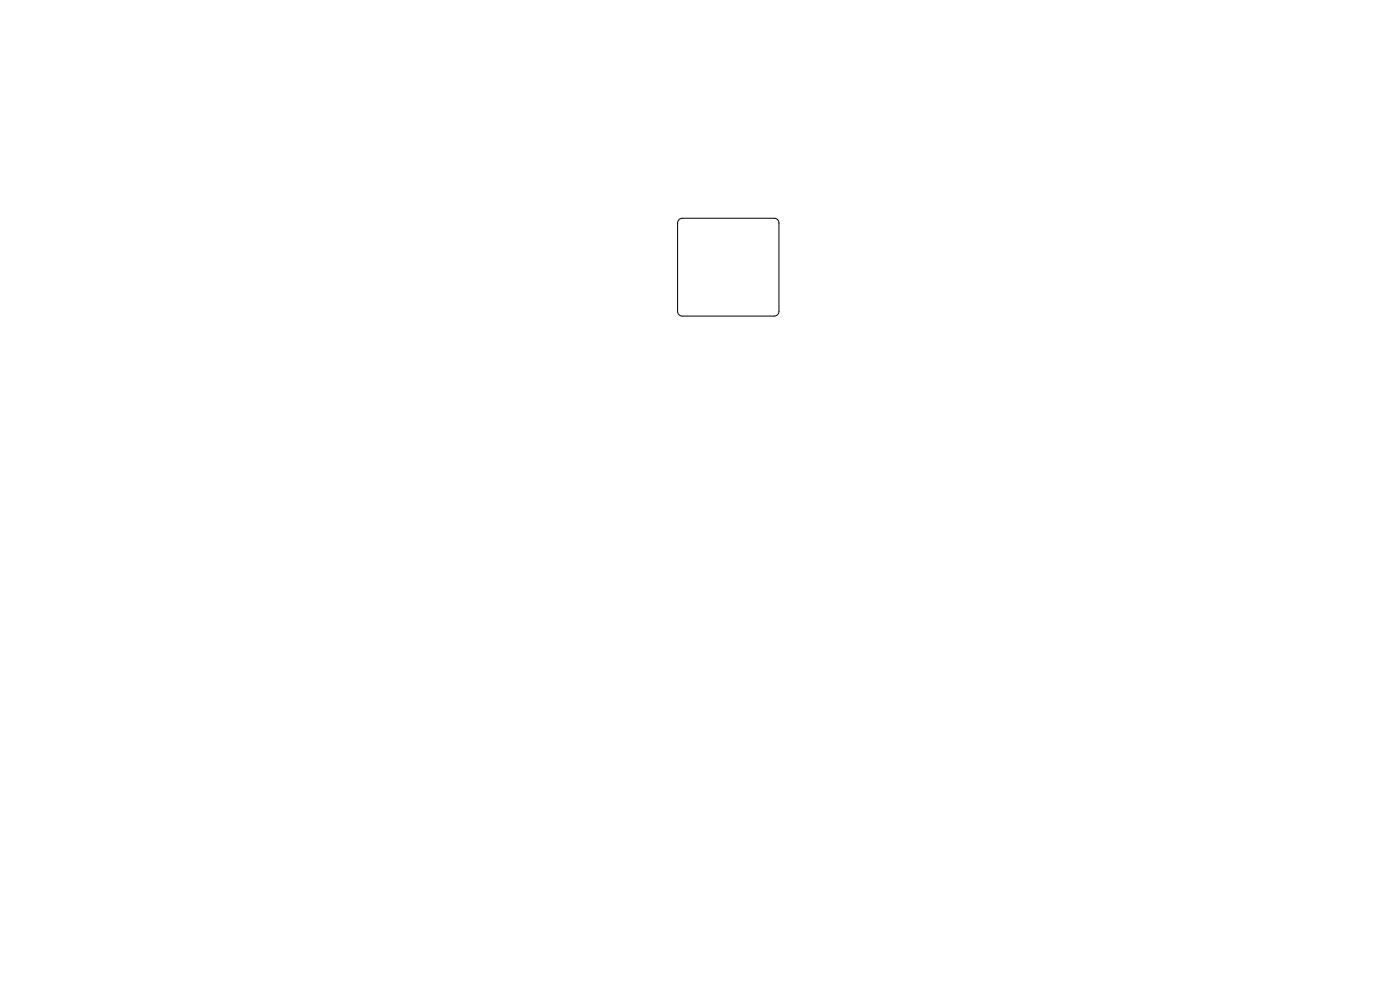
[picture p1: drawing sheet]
<svg xmlns="http://www.w3.org/2000/svg" width="297mm" height="210mm" viewBox="0 0 297 210" stroke-linecap="round" stroke-linejoin="round" font-family="sans-serif">
<path d="M144 46.6l.7-.3h19.6a1 1 0 0 1 .9 1l.1 18.7a1 1 0 0 1-1 1h-19.5a1 1 0 0 1-1.1-.9l.1-18.8z" fill="none" stroke="#000" stroke-width=".21"/>
</svg>
